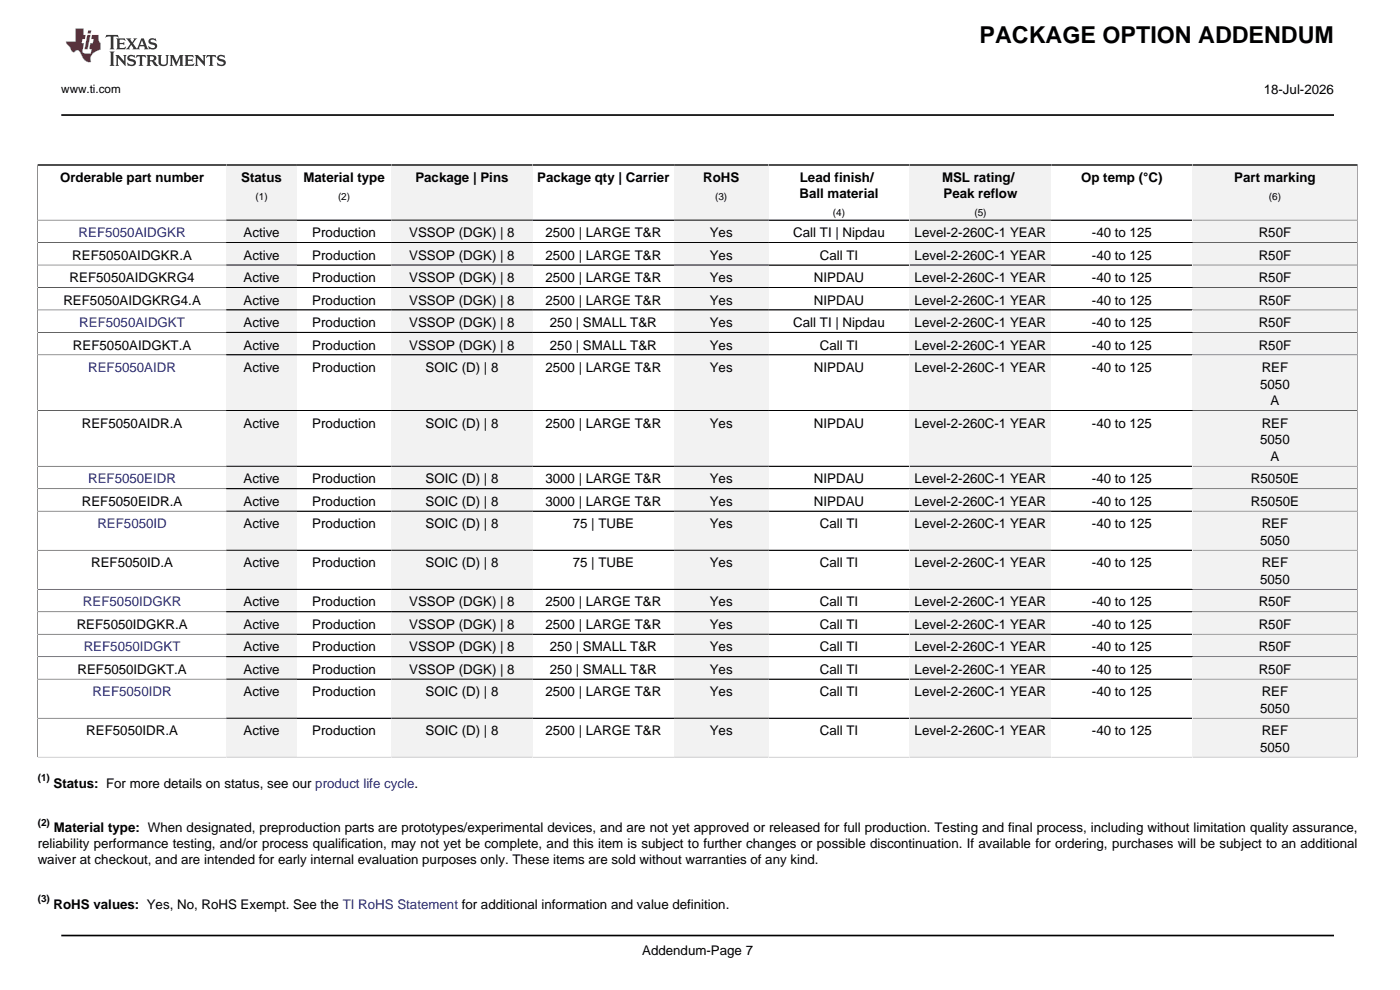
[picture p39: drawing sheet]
<svg xmlns="http://www.w3.org/2000/svg" width="297mm" height="210mm" viewBox="0 0 297 210" stroke-linecap="round" stroke-linejoin="round" font-family="sans-serif">
<defs><g id="words">
<text font-size="4.9" x="207.8" y="9.2">PACKAGE OPTION ADDENDUM</text>
<g font-size="2.8">
<text x="268.1" y="20">18-Jul-2026</text>
<text x="12.7" y="38.6">Orderable part number</text>
<text x="51.2" y="38.6">Status</text>
<text x="64.4" y="38.6">Material type</text>
<text x="88.1" y="38.6">Package | Pins</text>
<text x="114" y="38.6">Package qty | Carrier</text>
<text x="149.2" y="38.6">RoHS</text>
<text x="169.7" y="38.6">Lead finish/</text>
<text x="199.8" y="38.6">MSL rating/</text>
<text x="229.4" y="38.6">Op temp (°C)</text>
<text x="261.9" y="38.6">Part marking</text>
<text x="169.6" y="42">Ball material</text>
<text x="200.2" y="42">Peak reflow</text>
<text x="51.7" y="50.3">Active</text>
<text x="66.3" y="50.3">Production</text>
<text x="86.8" y="50.3">VSSOP (DGK) | 8</text>
<text x="115.7" y="50.3">2500 | LARGE T&amp;R</text>
<text x="150.6" y="50.3">Yes</text>
<text x="168.3" y="50.3">Call TI | Nipdau</text>
<text x="194" y="50.3">Level-2-260C-1 YEAR</text>
<text x="231.6" y="50.3">-40 to 125</text>
<text x="267" y="50.3">R50F</text>
<text x="14.8" y="59.9">REF5050AIDGKRG4</text>
<text x="15.3" y="55.1">REF5050AIDGKR.A</text>
<text x="51.7" y="55.1">Active</text>
<text x="51.7" y="59.9">Active</text>
<text x="66.3" y="55.1">Production</text>
<text x="66.3" y="59.9">Production</text>
<text x="86.8" y="55.1">VSSOP (DGK) | 8</text>
<text x="86.8" y="59.9">VSSOP (DGK) | 8</text>
<text x="115.7" y="55.1">2500 | LARGE T&amp;R</text>
<text x="115.7" y="59.9">2500 | LARGE T&amp;R</text>
<text x="150.6" y="55.1">Yes</text>
<text x="150.6" y="59.9">Yes</text>
<text x="172.7" y="59.9">NIPDAU</text>
<text x="173.9" y="55.1">Call TI</text>
<text x="194" y="55.1">Level-2-260C-1 YEAR</text>
<text x="194" y="59.9">Level-2-260C-1 YEAR</text>
<text x="231.6" y="55.1">-40 to 125</text>
<text x="231.6" y="59.9">-40 to 125</text>
<text x="267" y="55.1">R50F</text>
<text x="267" y="59.9">R50F</text>
<text x="13.4" y="64.6">REF5050AIDGKRG4.A</text>
<text x="51.7" y="64.6">Active</text>
<text x="66.3" y="64.6">Production</text>
<text x="86.8" y="64.6">VSSOP (DGK) | 8</text>
<text x="115.7" y="64.6">2500 | LARGE T&amp;R</text>
<text x="150.6" y="64.6">Yes</text>
<text x="172.7" y="64.6">NIPDAU</text>
<text x="194" y="64.6">Level-2-260C-1 YEAR</text>
<text x="231.6" y="64.6">-40 to 125</text>
<text x="267" y="64.6">R50F</text>
<text x="51.7" y="69.4">Active</text>
<text x="66.3" y="69.4">Production</text>
<text x="86.8" y="69.4">VSSOP (DGK) | 8</text>
<text x="116.7" y="69.4">250 | SMALL T&amp;R</text>
<text x="150.6" y="69.4">Yes</text>
<text x="168.3" y="69.4">Call TI | Nipdau</text>
<text x="194" y="69.4">Level-2-260C-1 YEAR</text>
<text x="231.6" y="69.4">-40 to 125</text>
<text x="267" y="69.4">R50F</text>
<text x="15.5" y="74.1">REF5050AIDGKT.A</text>
<text x="51.7" y="74.1">Active</text>
<text x="66.3" y="74.1">Production</text>
<text x="86.8" y="74.1">VSSOP (DGK) | 8</text>
<text x="116.7" y="74.1">250 | SMALL T&amp;R</text>
<text x="150.6" y="74.1">Yes</text>
<text x="173.9" y="74.1">Call TI</text>
<text x="194" y="74.1">Level-2-260C-1 YEAR</text>
<text x="231.6" y="74.1">-40 to 125</text>
<text x="267" y="74.1">R50F</text>
<text x="51.7" y="78.9">Active</text>
<text x="66.3" y="78.9">Production</text>
<text x="90.3" y="78.9">SOIC (D) | 8</text>
<text x="115.7" y="78.9">2500 | LARGE T&amp;R</text>
<text x="150.6" y="78.9">Yes</text>
<text x="172.7" y="78.9">NIPDAU</text>
<text x="194" y="78.9">Level-2-260C-1 YEAR</text>
<text x="231.6" y="78.9">-40 to 125</text>
<text x="267.3" y="82.4">5050</text>
<text x="267.7" y="78.9">REF</text>
<text x="269.5" y="86">A</text>
<text x="17.4" y="90.7">REF5050AIDR.A</text>
<text x="51.7" y="90.7">Active</text>
<text x="66.3" y="90.7">Production</text>
<text x="90.3" y="90.7">SOIC (D) | 8</text>
<text x="115.7" y="90.7">2500 | LARGE T&amp;R</text>
<text x="150.6" y="90.7">Yes</text>
<text x="172.7" y="90.7">NIPDAU</text>
<text x="194" y="90.7">Level-2-260C-1 YEAR</text>
<text x="231.6" y="90.7">-40 to 125</text>
<text x="267.3" y="94.2">5050</text>
<text x="267.7" y="90.7">REF</text>
<text x="269.5" y="97.8">A</text>
<text x="17.4" y="107.3">REF5050EIDR.A</text>
<text x="51.7" y="102.5">Active</text>
<text x="51.7" y="107.3">Active</text>
<text x="66.3" y="102.5">Production</text>
<text x="66.3" y="107.3">Production</text>
<text x="90.3" y="102.5">SOIC (D) | 8</text>
<text x="90.3" y="107.3">SOIC (D) | 8</text>
<text x="115.7" y="102.5">3000 | LARGE T&amp;R</text>
<text x="115.7" y="107.3">3000 | LARGE T&amp;R</text>
<text x="150.6" y="102.5">Yes</text>
<text x="150.6" y="107.3">Yes</text>
<text x="172.7" y="102.5">NIPDAU</text>
<text x="172.7" y="107.3">NIPDAU</text>
<text x="194" y="102.5">Level-2-260C-1 YEAR</text>
<text x="194" y="107.3">Level-2-260C-1 YEAR</text>
<text x="231.6" y="102.5">-40 to 125</text>
<text x="231.6" y="107.3">-40 to 125</text>
<text x="265.4" y="102.5">R5050E</text>
<text x="265.4" y="107.3">R5050E</text>
<text x="51.7" y="112.1">Active</text>
<text x="66.3" y="112.1">Production</text>
<text x="90.3" y="112.1">SOIC (D) | 8</text>
<text x="121.5" y="112.1">75 | TUBE</text>
<text x="150.6" y="112.1">Yes</text>
<text x="173.9" y="112.1">Call TI</text>
<text x="194" y="112.1">Level-2-260C-1 YEAR</text>
<text x="231.6" y="112.1">-40 to 125</text>
<text x="267.7" y="112.1">REF</text>
<text x="267.3" y="115.6">5050</text>
<text x="19.3" y="120.4">REF5050ID.A</text>
<text x="51.7" y="120.4">Active</text>
<text x="66.3" y="120.4">Production</text>
<text x="90.3" y="120.4">SOIC (D) | 8</text>
<text x="121.5" y="120.4">75 | TUBE</text>
<text x="150.6" y="120.4">Yes</text>
<text x="173.9" y="120.4">Call TI</text>
<text x="194" y="120.4">Level-2-260C-1 YEAR</text>
<text x="231.6" y="120.4">-40 to 125</text>
<text x="267.3" y="123.9">5050</text>
<text x="267.7" y="120.4">REF</text>
<text x="51.7" y="128.6">Active</text>
<text x="66.3" y="128.6">Production</text>
<text x="86.8" y="128.6">VSSOP (DGK) | 8</text>
<text x="115.7" y="128.6">2500 | LARGE T&amp;R</text>
<text x="150.6" y="128.6">Yes</text>
<text x="173.9" y="128.6">Call TI</text>
<text x="194" y="128.6">Level-2-260C-1 YEAR</text>
<text x="231.6" y="128.6">-40 to 125</text>
<text x="267" y="128.6">R50F</text>
<text x="16.3" y="133.4">REF5050IDGKR.A</text>
<text x="51.7" y="133.4">Active</text>
<text x="66.3" y="133.4">Production</text>
<text x="86.8" y="133.4">VSSOP (DGK) | 8</text>
<text x="115.7" y="133.4">2500 | LARGE T&amp;R</text>
<text x="150.6" y="133.4">Yes</text>
<text x="173.9" y="133.4">Call TI</text>
<text x="194" y="133.4">Level-2-260C-1 YEAR</text>
<text x="231.6" y="133.4">-40 to 125</text>
<text x="267" y="133.4">R50F</text>
<text x="16.4" y="142.9">REF5050IDGKT.A</text>
<text x="51.7" y="138.2">Active</text>
<text x="51.7" y="142.9">Active</text>
<text x="66.3" y="138.2">Production</text>
<text x="66.3" y="142.9">Production</text>
<text x="86.8" y="138.2">VSSOP (DGK) | 8</text>
<text x="86.8" y="142.9">VSSOP (DGK) | 8</text>
<text x="116.7" y="138.2">250 | SMALL T&amp;R</text>
<text x="116.7" y="142.9">250 | SMALL T&amp;R</text>
<text x="150.6" y="138.2">Yes</text>
<text x="150.6" y="142.9">Yes</text>
<text x="173.9" y="138.2">Call TI</text>
<text x="173.9" y="142.9">Call TI</text>
<text x="194" y="138.2">Level-2-260C-1 YEAR</text>
<text x="194" y="142.9">Level-2-260C-1 YEAR</text>
<text x="231.6" y="138.2">-40 to 125</text>
<text x="231.6" y="142.9">-40 to 125</text>
<text x="267" y="138.2">R50F</text>
<text x="267" y="142.9">R50F</text>
<text x="51.7" y="147.7">Active</text>
<text x="66.3" y="147.7">Production</text>
<text x="90.3" y="147.7">SOIC (D) | 8</text>
<text x="115.7" y="147.7">2500 | LARGE T&amp;R</text>
<text x="150.6" y="147.7">Yes</text>
<text x="173.9" y="147.7">Call TI</text>
<text x="194" y="147.7">Level-2-260C-1 YEAR</text>
<text x="231.6" y="147.7">-40 to 125</text>
<text x="267.7" y="147.7">REF</text>
<text x="18.3" y="156">REF5050IDR.A</text>
<text x="51.7" y="156">Active</text>
<text x="66.3" y="156">Production</text>
<text x="90.3" y="156">SOIC (D) | 8</text>
<text x="115.7" y="156">2500 | LARGE T&amp;R</text>
<text x="150.6" y="156">Yes</text>
<text x="173.9" y="156">Call TI</text>
<text x="194" y="156">Level-2-260C-1 YEAR</text>
<text x="231.6" y="156">-40 to 125</text>
<text x="267.3" y="151.2">5050</text>
<text x="267.7" y="156">REF</text>
<text x="267.3" y="159.5">5050</text>
<text x="11.4" y="167.2">Status: For more details on status, see our product life cycle.</text>
<text x="8" y="180">reliability performance testing, and/or process qualification, may not yet be complete, and this item is subject to further changes or possible discontinuation. If available for ordering, purchases will be subject to an additional</text>
<text x="11.4" y="176.6">Material type: When designated, preproduction parts are prototypes/experimental devices, and are not yet approved or released for full production. Testing and final process, including without limitation quality assurance,</text>
<text x="8" y="183.4">waiver at checkout, and are intended for early internal evaluation purposes only. These items are sold without warranties of any kind.</text>
<text x="11.4" y="192.8">RoHS values: Yes, No, RoHS Exempt. See the TI RoHS Statement for additional information and value definition.</text>
<text x="136.2" y="202.5">Addendum-Page 7</text>
</g>
<g font-size="2.8" fill="#00f">
<text x="16.7" y="50.3">REF5050AIDGKR</text>
<text x="16.8" y="69.4">REF5050AIDGKT</text>
<text x="18.7" y="78.9">REF5050AIDR</text>
<text x="18.7" y="102.5">REF5050EIDR</text>
<text x="20.7" y="112.1">REF5050ID</text>
<text x="17.6" y="128.6">REF5050IDGKR</text>
<text x="17.8" y="138.2">REF5050IDGKT</text>
<text x="19.6" y="147.7">REF5050IDR</text>
</g>
<text font-size="2.5" x="13" y="19.7">www.ti.com</text>
<g font-size="2.1">
<text x="54.2" y="42.5">(1)</text>
<text x="71.7" y="42.5">(2)</text>
<text x="151.7" y="42.5">(3)</text>
<text x="176.7" y="45.9">(4)</text>
<text x="206.7" y="45.9">(5)</text>
<text x="269.2" y="42.5">(6)</text>
<text x="8" y="165.7">(1)</text>
<text x="8" y="175.1">(2)</text>
<text x="8" y="191.3">(3)</text>
</g>
</g></defs>
<path d="M22.6 7.4l-.2 .6 .6-.3 .5 .1v.1v2.2l-.2 .4h1l-.2-.4v-2.2v-.1l.5-.1 .5 .3-.1-.6zM24.6 8.1l.3 .4v1.6l-.3 .4h1.9l.2-.6a1.07 1.07 0 0 1-1.3 .1v-.6h.7l.3 .2v-.7l-.3 .2h-.7v-.5l.2-.2a.99 .99 0 0 1 1 .3l-.1-.6zM26.7 8.1l1 1.2-1 1.2h.9l-.2-.3 .4-.7 .5 .8-.2 .2h1.6l-.2-.3 .1-.4h1l.1 .4-.1 .3h.9l-.3-.4-.7-2h-.5l-1 2.2-.8-1.1 .9-1.1h-.8l.1 .2-.4 .7-.3-.7 .1-.2zM30.1 8.5l.4 1h-.8zM31.7 8.3a.66 .66 0 0 0-.2 .7 .66 .66 0 0 0 .6 .4l.6 .2 .1 .4-.7 .2-.6-.5 .1 .8 .2-.1a1.15 1.15 0 0 0 1.5-.6 1.16 1.16 0 0 0-1.3-.9l-.1-.2 .2-.3a1 1 0 0 1 1 .4l-.1-.7-.2 .1-.5-.1zM23.2 10.9l.3 .4v2.3l-.3 .4h1.1l-.2-.4v-2.3l.2-.4zM24.5 11.7l.2 .4v1.5l-.2 .4h.7l-.2-.4v-1.3l1.6 1.7v-1.9l.2-.4h-.7l.2 .2v1.1l-1.1-1.3zM27.2 11.8a.66 .66 0 0 0-.2 .7 .66 .66 0 0 0 .6 .5l.7 .1v.5l-.7 .1-.6-.5 .1 .8 .2-.1a1.16 1.16 0 0 0 1.6-.6 1.16 1.16 0 0 0-1.3-.9l-.2-.2 .2-.2a1 1 0 0 1 1 .3l-.1-.6-.2 .1-.5-.2zM29 11.7l-.1 .6 .4-.3 .4 .1v1.5l-.3 .4h1l-.3-.4v-1.5l.5-.1 .4 .3-.2-.6zM31.1 11.7l.2 .4v1.5l-.2 .4h.9l-.2-.2v-.8l.5 .1a1.03 1.03 0 0 0 1.3 .9l-1-1.1a.62 .62 0 0 0 .6-.5 .62 .62 0 0 0-.6-.7zM31.8 12h.1a.47 .47 0 0 1 .6 0 .47 .47 0 0 1 .1 .6l-.8 .2zM33.4 11.7l.2 .2a2.3 2.3 0 0 0 .4 2 1.03 1.03 0 0 0 1.6-.7l.1-1.3 .2-.2h-.8l.2 .4v1.1a.6 .6 0 0 1-.6 .5 .6 .6 0 0 1-.6-.5l.1-1.3 .2-.2zM36 11.7l.2 .4v1.5l-.2 .4h.7l-.2-.4v-1.4l.8 1.8 .9-1.8v1.4l-.2 .4h1l-.3-.4v-1.5l.3-.4h-.9l-.6 1.5-.7-1.5zM39.1 11.7l.3 .4v1.5l-.3 .4h1.9l.2-.6a1.07 1.07 0 0 1-1.3 .2v-.7l1 .2v-.7l-.3 .2h-.7v-.6h.8l.4 .2-.1-.5zM41.3 11.7l.2 .4v1.5l-.2 .4h.8l-.3-.4v-1.3l1.7 1.7v-1.9l.2-.4h-.7l.1 .2 .1 1.1-1.2-1.3zM43.9 11.7l-.1 .6 .4-.3 .4 .1v1.5l-.3 .4h1l-.3-.4v-1.5l.5-.1 .4 .3-.2-.6zM46.3 11.8a.66 .66 0 0 0-.2 .7 .66 .66 0 0 0 .6 .5l.6 .1 .1 .5-.7 .1-.6-.5 .1 .8 .1-.1a1.17 1.17 0 0 0 1.6-.6 1.21 1.21 0 0 0-1.3-.9l-.1-.2 .1-.2a.99 .99 0 0 1 1.1 .3l-.1-.6-.2 .1-.5-.2z" fill-rule="evenodd" fill="#373435"/>
<path d="M16 6v2.8h-2v.4l.9 .9a.93 .93 0 0 0 .9 .9 .6 .6 0 0 1 .6-.3 .6 .6 0 0 1 .5 .3l.4 .8a1.58 1.58 0 0 0 2.1 1.3 1.62 1.62 0 0 1 1-2.2l.9-.3v-1.5a1.56 1.56 0 0 1-.4-1.7h-1.4l-.2 .9h.5l-.1 .8h-.5l-.2 1.1v.2l.4 .1-.2 .8h-.6a.74 .74 0 0 1-1.1-.6l.3-1.6h-.4l.1-.8h.5l.2-.9h-.5v-1.4zM18.5 7.4l-.6 3.1h.7l.6-3.1zM18.7 6.4l-.1 .7h.7l.1-.7z" fill-rule="evenodd" fill="#ed3237"/>
<path d="M7.9 35h40.1M13 24.4h270" fill="none" stroke="#000" stroke-width=".35"/>
<path d="M8 34.8v11.9h40" fill="none" stroke="#000" stroke-width=".21"/>
<path d="M48 35.2h15v11.4h-15z" fill="#f2f2f2"/>
<path d="M48 35h35" fill="none" stroke="#000" stroke-width=".35"/>
<path d="M48 46.7h35" fill="none" stroke="#000" stroke-width=".21"/>
<path d="M83 35.2h30v11.4h-30z" fill="#f2f2f2"/>
<path d="M83 35h60" fill="none" stroke="#000" stroke-width=".35"/>
<path d="M83 46.7h60" fill="none" stroke="#000" stroke-width=".21"/>
<path d="M143 35.2h20v11.4h-20z" fill="#f2f2f2"/>
<path d="M143 35h50" fill="none" stroke="#000" stroke-width=".35"/>
<path d="M143 46.7h50" fill="none" stroke="#000" stroke-width=".21"/>
<path d="M193 35.2h30v11.4h-30z" fill="#f2f2f2"/>
<path d="M193 35h60" fill="none" stroke="#000" stroke-width=".35"/>
<path d="M193 46.7h60" fill="none" stroke="#000" stroke-width=".21"/>
<path d="M253 35.2h35v11.4h-35z" fill="#f2f2f2"/>
<path d="M253 35h35" fill="none" stroke="#000" stroke-width=".35"/>
<path d="M288 34.8v11.9h-35M48 46.7h-40v4.8h40" fill="none" stroke="#000" stroke-width=".21"/>
<path d="M48 46.8h15v4.6h-15z" fill="#f2f2f2"/>
<path d="M48 51.5h35M48 46.7h35" fill="none" stroke="#000" stroke-width=".21"/>
<path d="M83 46.8h30v4.6h-30z" fill="#f2f2f2"/>
<path d="M83 51.5h60M83 46.7h60" fill="none" stroke="#000" stroke-width=".21"/>
<path d="M143 46.8h20v4.6h-20z" fill="#f2f2f2"/>
<path d="M143 51.5h50M143 46.7h50" fill="none" stroke="#000" stroke-width=".21"/>
<path d="M193 46.8h30v4.6h-30z" fill="#f2f2f2"/>
<path d="M193 46.7h60M193 51.5h60" fill="none" stroke="#000" stroke-width=".21"/>
<path d="M253 46.8h35v4.6h-35z" fill="#f2f2f2"/>
<path d="M48 51.5h-40v4.7h40M253 46.7h35v4.8h-35" fill="none" stroke="#000" stroke-width=".21"/>
<path d="M48 51.5h15v4.6h-15z" fill="#f2f2f2"/>
<path d="M48 56.2h35M48 51.5h35" fill="none" stroke="#000" stroke-width=".21"/>
<path d="M83 51.5h30v4.6h-30z" fill="#f2f2f2"/>
<path d="M83 56.2h60M83 51.5h60" fill="none" stroke="#000" stroke-width=".21"/>
<path d="M143 51.5h20v4.6h-20z" fill="#f2f2f2"/>
<path d="M143 56.2h50M143 51.5h50" fill="none" stroke="#000" stroke-width=".21"/>
<path d="M193 51.5h30v4.6h-30z" fill="#f2f2f2"/>
<path d="M193 51.5h60M193 56.2h60" fill="none" stroke="#000" stroke-width=".21"/>
<path d="M253 51.5h35v4.6h-35z" fill="#f2f2f2"/>
<path d="M48 56.2h-40v4.8h40M253 51.5h35v4.7h-35" fill="none" stroke="#000" stroke-width=".21"/>
<path d="M48 56.3h15v4.6h-15z" fill="#f2f2f2"/>
<path d="M48 56.2h35M48 61h35" fill="none" stroke="#000" stroke-width=".21"/>
<path d="M83 56.3h30v4.6h-30z" fill="#f2f2f2"/>
<path d="M83 56.2h60M83 61h60" fill="none" stroke="#000" stroke-width=".21"/>
<path d="M143 56.3h20v4.6h-20z" fill="#f2f2f2"/>
<path d="M143 56.2h50M143 61h50" fill="none" stroke="#000" stroke-width=".21"/>
<path d="M193 56.3h30v4.6h-30z" fill="#f2f2f2"/>
<path d="M193 56.2h60M193 61h60" fill="none" stroke="#000" stroke-width=".21"/>
<path d="M253 56.3h35v4.6h-35z" fill="#f2f2f2"/>
<path d="M253 56.2h35v4.8h-35M48 61h-40v4.7h40" fill="none" stroke="#000" stroke-width=".21"/>
<path d="M48 61.1h15v4.6h-15z" fill="#f2f2f2"/>
<path d="M48 65.7h35M48 61h35" fill="none" stroke="#000" stroke-width=".21"/>
<path d="M83 61.1h30v4.6h-30z" fill="#f2f2f2"/>
<path d="M83 65.7h60M83 61h60" fill="none" stroke="#000" stroke-width=".21"/>
<path d="M143 61.1h20v4.6h-20z" fill="#f2f2f2"/>
<path d="M143 65.7h50M143 61h50" fill="none" stroke="#000" stroke-width=".21"/>
<path d="M193 61.1h30v4.6h-30z" fill="#f2f2f2"/>
<path d="M193 61h60M193 65.7h60" fill="none" stroke="#000" stroke-width=".21"/>
<path d="M253 61.1h35v4.6h-35z" fill="#f2f2f2"/>
<path d="M48 65.7h-40v4.8h40M253 61h35v4.7h-35" fill="none" stroke="#000" stroke-width=".21"/>
<path d="M48 65.8h15v4.6h-15z" fill="#f2f2f2"/>
<path d="M48 70.5h35M48 65.7h35" fill="none" stroke="#000" stroke-width=".21"/>
<path d="M83 65.8h30v4.6h-30z" fill="#f2f2f2"/>
<path d="M83 70.5h60M83 65.7h60" fill="none" stroke="#000" stroke-width=".21"/>
<path d="M143 65.8h20v4.6h-20z" fill="#f2f2f2"/>
<path d="M143 70.5h50M143 65.7h50" fill="none" stroke="#000" stroke-width=".21"/>
<path d="M193 65.8h30v4.6h-30z" fill="#f2f2f2"/>
<path d="M193 65.7h60M193 70.5h60" fill="none" stroke="#000" stroke-width=".21"/>
<path d="M253 65.8h35v4.6h-35z" fill="#f2f2f2"/>
<path d="M48 70.5h-40v4.8h40M253 65.7h35v4.8h-35" fill="none" stroke="#000" stroke-width=".21"/>
<path d="M48 70.6h15v4.6h-15z" fill="#f2f2f2"/>
<path d="M48 75.3h35M48 70.5h35" fill="none" stroke="#000" stroke-width=".21"/>
<path d="M83 70.6h30v4.6h-30z" fill="#f2f2f2"/>
<path d="M83 75.3h60M83 70.5h60" fill="none" stroke="#000" stroke-width=".21"/>
<path d="M143 70.6h20v4.6h-20z" fill="#f2f2f2"/>
<path d="M143 75.3h50M143 70.5h50" fill="none" stroke="#000" stroke-width=".21"/>
<path d="M193 70.6h30v4.6h-30z" fill="#f2f2f2"/>
<path d="M193 70.5h60M193 75.3h60" fill="none" stroke="#000" stroke-width=".21"/>
<path d="M253 70.6h35v4.6h-35z" fill="#f2f2f2"/>
<path d="M48 75.3h-40v11.8h40M253 70.5h35v4.8h-35" fill="none" stroke="#000" stroke-width=".21"/>
<path d="M48 75.4h15v11.6h-15z" fill="#f2f2f2"/>
<path d="M48 75.3h35M48 87.1h35" fill="none" stroke="#000" stroke-width=".21"/>
<path d="M83 75.4h30v11.6h-30z" fill="#f2f2f2"/>
<path d="M83 75.3h60M83 87.1h60" fill="none" stroke="#000" stroke-width=".21"/>
<path d="M143 75.4h20v11.6h-20z" fill="#f2f2f2"/>
<path d="M143 75.3h50M143 87.1h50" fill="none" stroke="#000" stroke-width=".21"/>
<path d="M193 75.4h30v11.6h-30z" fill="#f2f2f2"/>
<path d="M193 75.3h60M193 87.1h60" fill="none" stroke="#000" stroke-width=".21"/>
<path d="M253 75.4h35v11.6h-35z" fill="#f2f2f2"/>
<path d="M253 75.3h35v11.8h-35M48 87.1h-40v11.8h40" fill="none" stroke="#000" stroke-width=".21"/>
<path d="M48 87.2h15v11.6h-15z" fill="#f2f2f2"/>
<path d="M48 98.9h35M48 87.1h35" fill="none" stroke="#000" stroke-width=".21"/>
<path d="M83 87.2h30v11.6h-30z" fill="#f2f2f2"/>
<path d="M83 98.9h60M83 87.1h60" fill="none" stroke="#000" stroke-width=".21"/>
<path d="M143 87.2h20v11.6h-20z" fill="#f2f2f2"/>
<path d="M143 98.9h50M143 87.1h50" fill="none" stroke="#000" stroke-width=".21"/>
<path d="M193 87.2h30v11.6h-30z" fill="#f2f2f2"/>
<path d="M193 87.1h60M193 98.9h60" fill="none" stroke="#000" stroke-width=".21"/>
<path d="M253 87.2h35v11.6h-35z" fill="#f2f2f2"/>
<path d="M48 98.9h-40v4.8h40M253 87.1h35v11.8h-35" fill="none" stroke="#000" stroke-width=".21"/>
<path d="M48 99h15v4.6h-15z" fill="#f2f2f2"/>
<path d="M48 98.9h35M48 103.7h35" fill="none" stroke="#000" stroke-width=".21"/>
<path d="M83 99h30v4.6h-30z" fill="#f2f2f2"/>
<path d="M83 98.9h60M83 103.7h60" fill="none" stroke="#000" stroke-width=".21"/>
<path d="M143 99h20v4.6h-20z" fill="#f2f2f2"/>
<path d="M143 98.9h50M143 103.7h50" fill="none" stroke="#000" stroke-width=".21"/>
<path d="M193 99h30v4.6h-30z" fill="#f2f2f2"/>
<path d="M193 98.9h60M193 103.7h60" fill="none" stroke="#000" stroke-width=".21"/>
<path d="M253 99h35v4.6h-35z" fill="#f2f2f2"/>
<path d="M253 98.9h35v4.8h-35M48 103.7h-40v4.7h40" fill="none" stroke="#000" stroke-width=".21"/>
<path d="M48 103.8h15v4.5h-15z" fill="#f2f2f2"/>
<path d="M48 108.4h35M48 103.7h35" fill="none" stroke="#000" stroke-width=".21"/>
<path d="M83 103.8h30v4.5h-30z" fill="#f2f2f2"/>
<path d="M83 108.4h60M83 103.7h60" fill="none" stroke="#000" stroke-width=".21"/>
<path d="M143 103.8h20v4.5h-20z" fill="#f2f2f2"/>
<path d="M143 108.4h50M143 103.7h50" fill="none" stroke="#000" stroke-width=".21"/>
<path d="M193 103.8h30v4.5h-30z" fill="#f2f2f2"/>
<path d="M193 103.7h60M193 108.4h60" fill="none" stroke="#000" stroke-width=".21"/>
<path d="M253 103.8h35v4.5h-35z" fill="#f2f2f2"/>
<path d="M48 108.4h-40v8.3h40M253 103.7h35v4.7h-35" fill="none" stroke="#000" stroke-width=".21"/>
<path d="M48 108.5h15v8.1h-15z" fill="#f2f2f2"/>
<path d="M48 116.7h35M48 108.4h35" fill="none" stroke="#000" stroke-width=".21"/>
<path d="M83 108.5h30v8.1h-30z" fill="#f2f2f2"/>
<path d="M83 116.7h60M83 108.4h60" fill="none" stroke="#000" stroke-width=".21"/>
<path d="M143 108.5h20v8.1h-20z" fill="#f2f2f2"/>
<path d="M143 116.7h50M143 108.4h50" fill="none" stroke="#000" stroke-width=".21"/>
<path d="M193 108.5h30v8.1h-30z" fill="#f2f2f2"/>
<path d="M193 108.4h60M193 116.7h60" fill="none" stroke="#000" stroke-width=".21"/>
<path d="M253 108.5h35v8.1h-35z" fill="#f2f2f2"/>
<path d="M48 116.7h-40v8.3h40M253 108.4h35v8.3h-35" fill="none" stroke="#000" stroke-width=".21"/>
<path d="M48 116.8h15v8.1h-15z" fill="#f2f2f2"/>
<path d="M48 116.7h35M48 125h35" fill="none" stroke="#000" stroke-width=".21"/>
<path d="M83 116.8h30v8.1h-30z" fill="#f2f2f2"/>
<path d="M83 116.7h60M83 125h60" fill="none" stroke="#000" stroke-width=".21"/>
<path d="M143 116.8h20v8.1h-20z" fill="#f2f2f2"/>
<path d="M143 116.7h50M143 125h50" fill="none" stroke="#000" stroke-width=".21"/>
<path d="M193 116.8h30v8.1h-30z" fill="#f2f2f2"/>
<path d="M193 116.7h60M193 125h60" fill="none" stroke="#000" stroke-width=".21"/>
<path d="M253 116.8h35v8.1h-35z" fill="#f2f2f2"/>
<path d="M253 116.7h35v8.3h-35M48 125h-40v4.8h40" fill="none" stroke="#000" stroke-width=".21"/>
<path d="M48 125.1h15v4.6h-15z" fill="#f2f2f2"/>
<path d="M48 129.8h35M48 125h35" fill="none" stroke="#000" stroke-width=".21"/>
<path d="M83 125.1h30v4.6h-30z" fill="#f2f2f2"/>
<path d="M83 129.8h60M83 125h60" fill="none" stroke="#000" stroke-width=".21"/>
<path d="M143 125.1h20v4.6h-20z" fill="#f2f2f2"/>
<path d="M143 129.8h50M143 125h50" fill="none" stroke="#000" stroke-width=".21"/>
<path d="M193 125.1h30v4.6h-30z" fill="#f2f2f2"/>
<path d="M193 125h60M193 129.8h60" fill="none" stroke="#000" stroke-width=".21"/>
<path d="M253 125.1h35v4.6h-35z" fill="#f2f2f2"/>
<path d="M48 129.8h-40v4.7h40M253 125h35v4.8h-35" fill="none" stroke="#000" stroke-width=".21"/>
<path d="M48 129.9h15v4.5h-15z" fill="#f2f2f2"/>
<path d="M48 134.5h35M48 129.8h35" fill="none" stroke="#000" stroke-width=".21"/>
<path d="M83 129.9h30v4.5h-30z" fill="#f2f2f2"/>
<path d="M83 134.5h60M83 129.8h60" fill="none" stroke="#000" stroke-width=".21"/>
<path d="M143 129.9h20v4.5h-20z" fill="#f2f2f2"/>
<path d="M143 134.5h50M143 129.8h50" fill="none" stroke="#000" stroke-width=".21"/>
<path d="M193 129.9h30v4.5h-30z" fill="#f2f2f2"/>
<path d="M193 129.8h60M193 134.5h60" fill="none" stroke="#000" stroke-width=".21"/>
<path d="M253 129.9h35v4.5h-35z" fill="#f2f2f2"/>
<path d="M48 134.5h-40v4.8h40M253 129.8h35v4.7h-35" fill="none" stroke="#000" stroke-width=".21"/>
<path d="M48 134.6h15v4.6h-15z" fill="#f2f2f2"/>
<path d="M48 139.3h35M48 134.5h35" fill="none" stroke="#000" stroke-width=".21"/>
<path d="M83 134.6h30v4.6h-30z" fill="#f2f2f2"/>
<path d="M83 139.3h60M83 134.5h60" fill="none" stroke="#000" stroke-width=".21"/>
<path d="M143 134.6h20v4.6h-20z" fill="#f2f2f2"/>
<path d="M143 139.3h50M143 134.5h50" fill="none" stroke="#000" stroke-width=".21"/>
<path d="M193 134.6h30v4.6h-30z" fill="#f2f2f2"/>
<path d="M193 134.5h60M193 139.3h60" fill="none" stroke="#000" stroke-width=".21"/>
<path d="M253 134.6h35v4.6h-35z" fill="#f2f2f2"/>
<path d="M48 139.3h-40v4.8h40M253 134.5h35v4.8h-35" fill="none" stroke="#000" stroke-width=".21"/>
<path d="M48 139.4h15v4.6h-15z" fill="#f2f2f2"/>
<path d="M48 139.3h35M48 144.1h35" fill="none" stroke="#000" stroke-width=".21"/>
<path d="M83 139.4h30v4.6h-30z" fill="#f2f2f2"/>
<path d="M83 139.3h60M83 144.1h60" fill="none" stroke="#000" stroke-width=".21"/>
<path d="M143 139.4h20v4.6h-20z" fill="#f2f2f2"/>
<path d="M143 139.3h50M143 144.1h50" fill="none" stroke="#000" stroke-width=".21"/>
<path d="M193 139.4h30v4.6h-30z" fill="#f2f2f2"/>
<path d="M193 139.3h60M193 144.1h60" fill="none" stroke="#000" stroke-width=".21"/>
<path d="M253 139.4h35v4.6h-35z" fill="#f2f2f2"/>
<path d="M253 139.3h35v4.8h-35M48 144.1h-40v8.3h40" fill="none" stroke="#000" stroke-width=".21"/>
<path d="M48 144.1h15v8.2h-15z" fill="#f2f2f2"/>
<path d="M48 152.4h35M48 144.1h35" fill="none" stroke="#000" stroke-width=".21"/>
<path d="M83 144.1h30v8.2h-30z" fill="#f2f2f2"/>
<path d="M83 152.4h60M83 144.1h60" fill="none" stroke="#000" stroke-width=".21"/>
<path d="M143 144.1h20v8.2h-20z" fill="#f2f2f2"/>
<path d="M143 152.4h50M143 144.1h50" fill="none" stroke="#000" stroke-width=".21"/>
<path d="M193 144.1h30v8.2h-30z" fill="#f2f2f2"/>
<path d="M193 144.1h60M193 152.4h60" fill="none" stroke="#000" stroke-width=".21"/>
<path d="M253 144.1h35v8.2h-35z" fill="#f2f2f2"/>
<path d="M48 152.4h-40v8.2M253 144.1h35v8.3h-35M7.9 160.6h40.1" fill="none" stroke="#000" stroke-width=".21"/>
<path d="M48 152.4h15v8.2h-15z" fill="#f2f2f2"/>
<path d="M48 152.4h35M48 160.6h35" fill="none" stroke="#000" stroke-width=".21"/>
<path d="M83 152.4h30v8.2h-30z" fill="#f2f2f2"/>
<path d="M83 152.4h60M83 160.6h60" fill="none" stroke="#000" stroke-width=".21"/>
<path d="M143 152.4h20v8.2h-20z" fill="#f2f2f2"/>
<path d="M143 152.4h50M143 160.6h50" fill="none" stroke="#000" stroke-width=".21"/>
<path d="M193 152.4h30v8.2h-30z" fill="#f2f2f2"/>
<path d="M193 152.4h60M193 160.6h60" fill="none" stroke="#000" stroke-width=".21"/>
<path d="M253 152.4h35v8.2h-35z" fill="#f2f2f2"/>
<path d="M253 152.4h35v8.2M253 160.6h35" fill="none" stroke="#000" stroke-width=".21"/>
<path d="M13 198.4h270" fill="none" stroke="#000" stroke-width=".35"/>
<use href="#words"/>
</svg>
